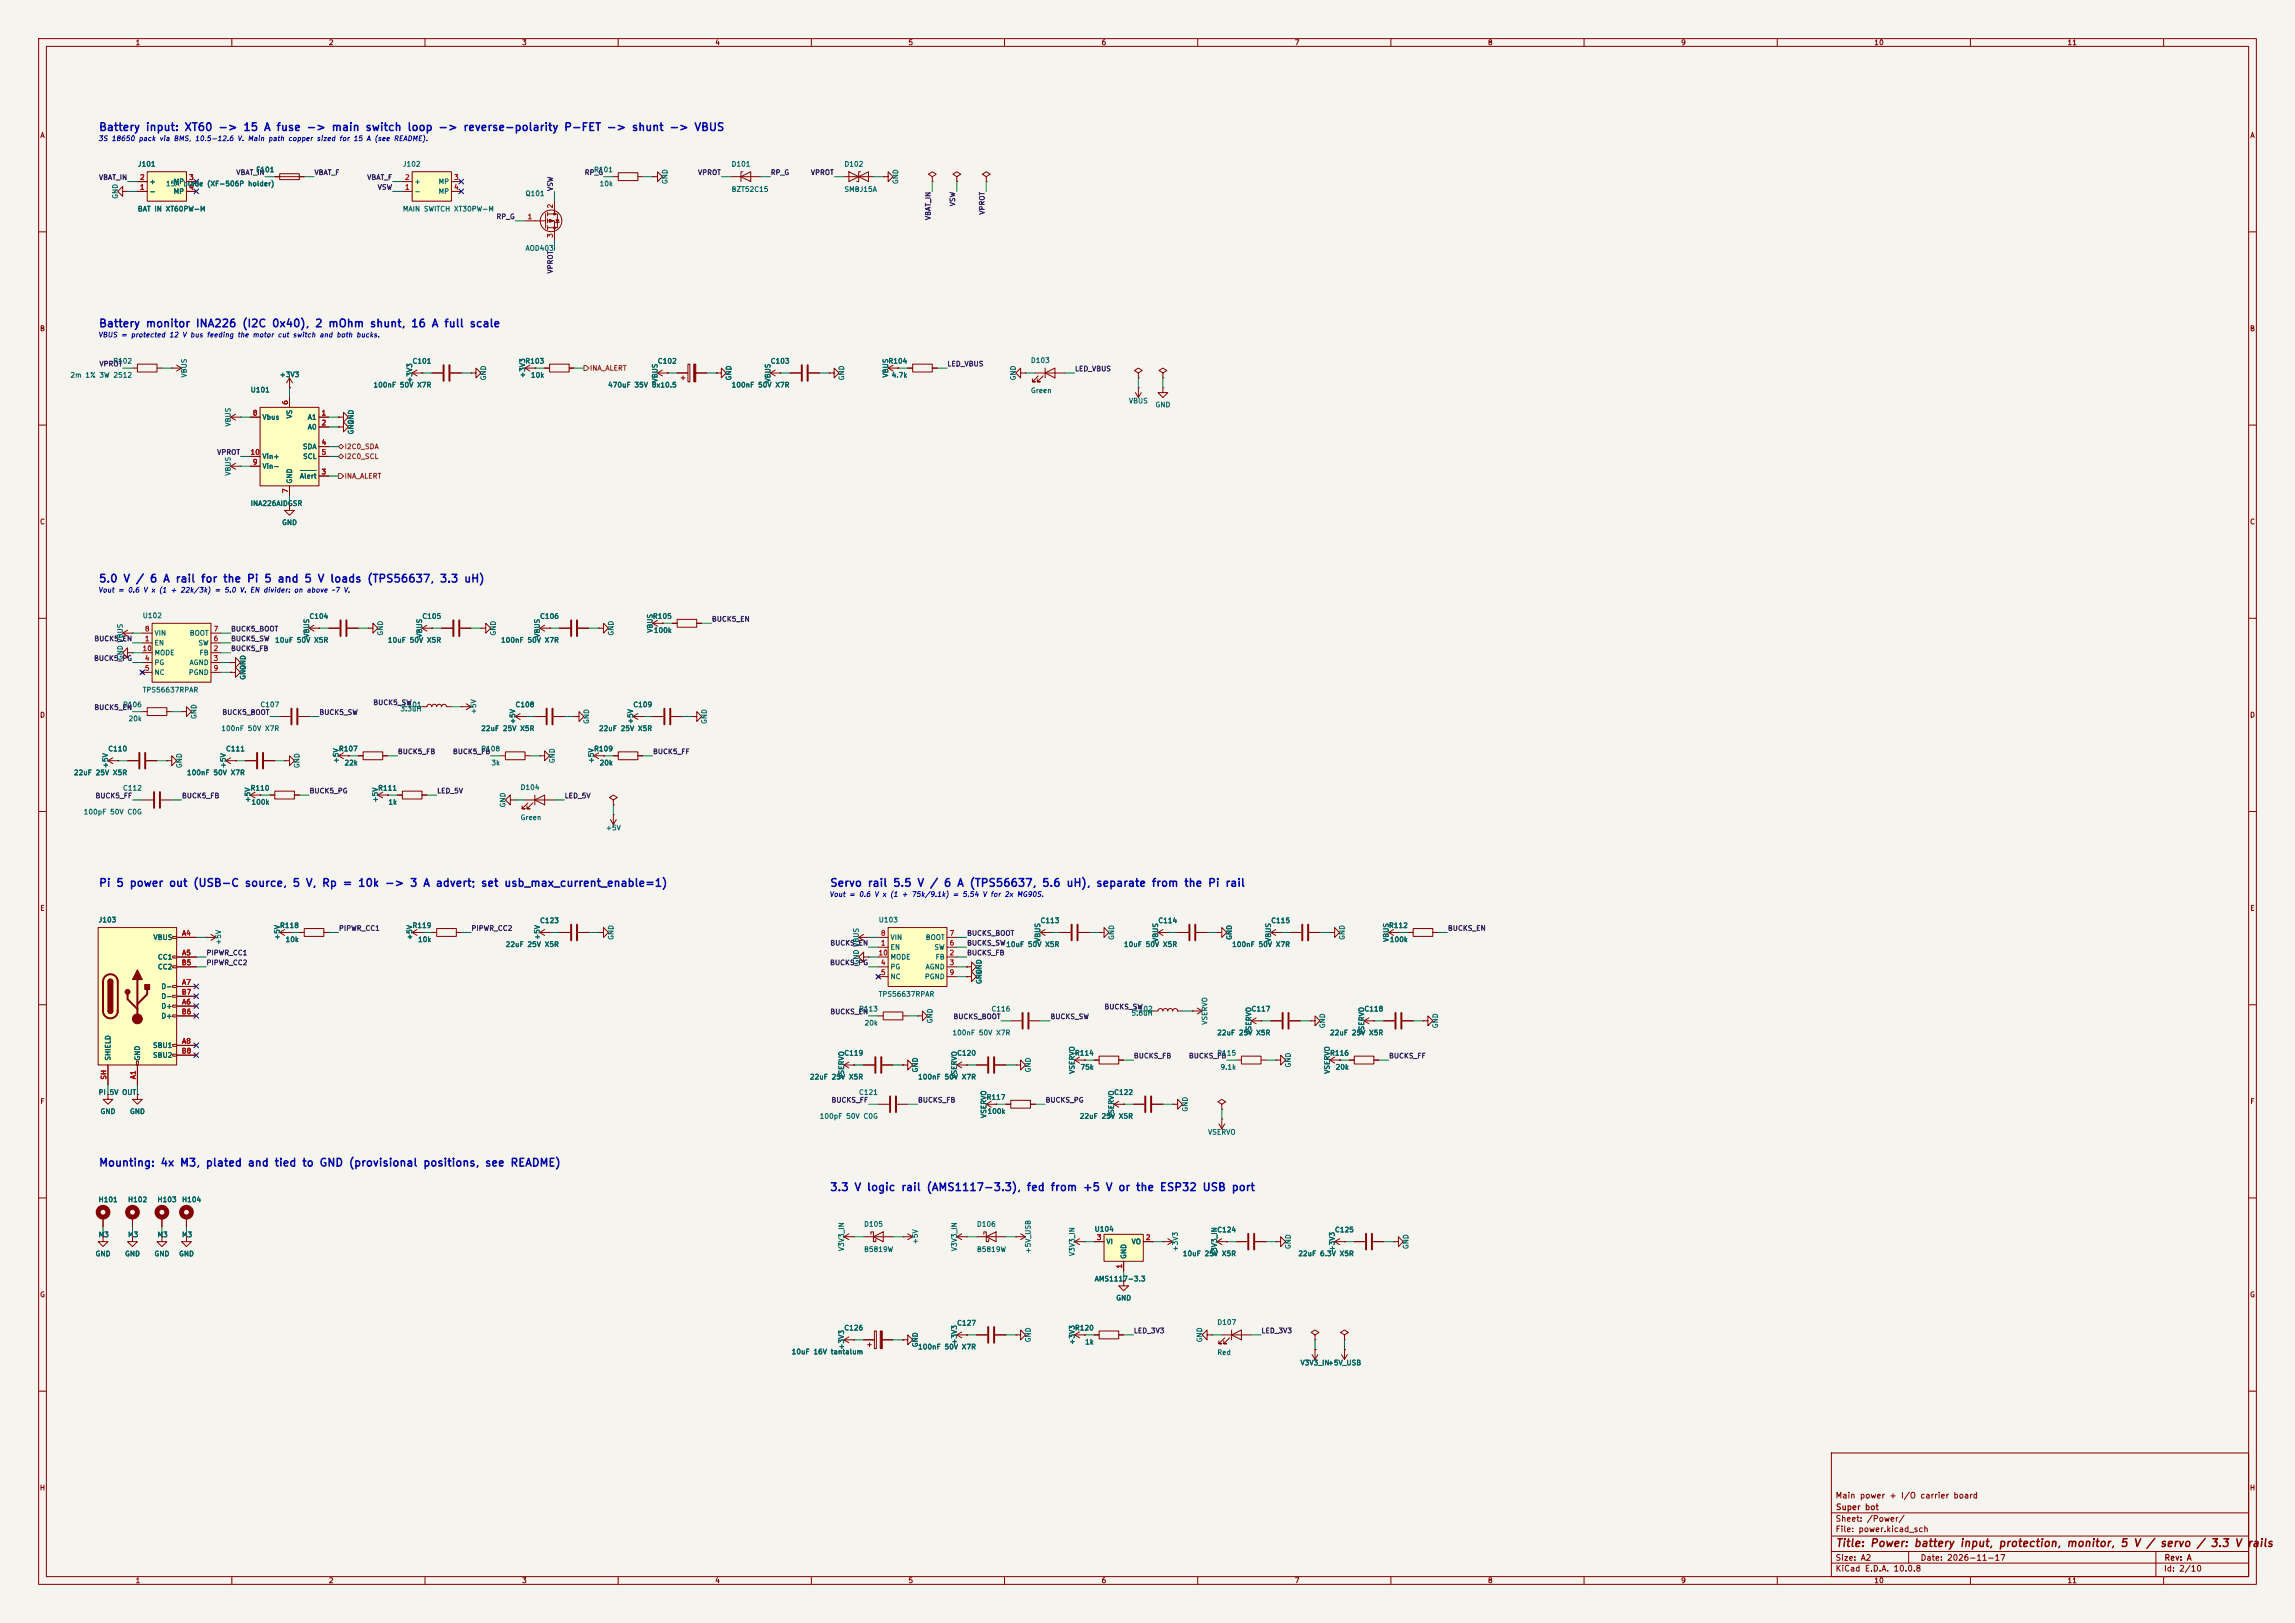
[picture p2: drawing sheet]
<svg xmlns="http://www.w3.org/2000/svg" width="594mm" height="420mm" viewBox="0 0 594 420" stroke-linecap="round" stroke-linejoin="round" font-family="sans-serif">
<defs><g id="words">
<g font-size="2" fill="#0000c2">
<text x="25.5" y="34.4">Battery input: XT60 -&gt; 15 A fuse -&gt; main switch loop -&gt; reverse-polarity P-FET -&gt; shunt -&gt; VBUS</text>
<text x="25.5" y="85.2">Battery monitor INA226 (I2C 0x40), 2 mOhm shunt, 16 A full scale</text>
<text x="25.5" y="151.2">5.0 V / 6 A rail for the Pi 5 and 5 V loads (TPS56637, 3.3 uH)</text>
<text x="25.5" y="230">Pi 5 power out (USB-C source, 5 V, Rp = 10k -&gt; 3 A advert; set usb_max_current_enable=1)</text>
<text x="214.7" y="230">Servo rail 5.5 V / 6 A (TPS56637, 5.6 uH), separate from the Pi rail</text>
<text x="25.5" y="302.3">Mounting: 4x M3, plated and tied to GND (provisional positions, see README)</text>
<text x="214.7" y="308.7">3.3 V logic rail (AMS1117-3.3), fed from +5 V or the ESP32 USB port</text>
</g>
<text font-size="2" fill="#840000" x="475" y="400.8">Title: Power: battery input, protection, monitor, 5 V / servo / 3.3 V rails</text>
<g font-size="1.5" fill="#840000">
<text x="475" y="388.1">Main power + I/O carrier board</text>
<text x="475" y="394.1">Sheet: /Power/</text>
<text x="475.1" y="391.1">Super bot</text>
<text x="475" y="396.8">File: power.kicad_sch</text>
<text x="475" y="407">KiCad E.D.A. 10.0.8</text>
<text x="475" y="404.2">Size: A2</text>
<text x="497" y="404.2">Date: 2026-11-17</text>
<text x="560" y="407">Id: 2/10</text>
<text x="560.1" y="404.2">Rev: A</text>
</g>
<g font-size="1.3" fill="#840000">
<text x="35" y="12">1</text>
<text x="85" y="12">2</text>
<text x="135" y="12">3</text>
<text x="185" y="12">4</text>
<text x="235" y="12">5</text>
<text x="285" y="12">6</text>
<text x="335" y="12">7</text>
<text x="385" y="12">8</text>
<text x="435" y="12">9</text>
<text x="485" y="12">10</text>
<text x="535" y="12">11</text>
<text x="10.3" y="36">A</text>
<text x="582.3" y="36">A</text>
<text x="10.2" y="86">B</text>
<text x="582.2" y="86">B</text>
<text x="10.2" y="136">C</text>
<text x="582.2" y="136">C</text>
<text x="10.2" y="186">D</text>
<text x="582.2" y="186">D</text>
<text x="10.3" y="236">E</text>
<text x="582.3" y="236">E</text>
<text x="10.3" y="286">F</text>
<text x="582.3" y="286">F</text>
<text x="10.2" y="336">G</text>
<text x="582.2" y="336">G</text>
<text x="10.2" y="386">H</text>
<text x="582.2" y="386">H</text>
<text x="35" y="410">1</text>
<text x="85" y="410">2</text>
<text x="135" y="410">3</text>
<text x="185" y="410">4</text>
<text x="235" y="410">5</text>
<text x="285" y="410">6</text>
<text x="335" y="410">7</text>
<text x="385" y="410">8</text>
<text x="435" y="410">9</text>
<text x="485" y="410">10</text>
<text x="535" y="410">11</text>
</g>
<g font-size="1.3" fill="#0000c2">
<text x="25.3" y="36.8">3S 18650 pack via BMS,</text>
<text x="50.3" y="36.8">10.5-12.6 V.</text>
<text x="64" y="36.8">Main path copper sized for 15 A (see README).</text>
<text x="25.3" y="87.6">VBUS = protected 12 V bus feeding the motor cut switch and both bucks.</text>
<text x="25.3" y="153.6">Vout = 0.6 V x (1 + 22k/3k) = 5.0 V.</text>
<text x="64.6" y="153.6">EN divider: on above ~7 V.</text>
<text x="214.5" y="232.4">Vout = 0.6 V x (1 + 75k/9.1k) = 5.54 V for 2x MG90S.</text>
</g>
<g font-size="1.3" fill="#0f0f0f">
<text x="25.5" y="46.9">VBAT_IN</text>
<text x="61" y="45.6">VBAT_IN</text>
<text x="81.3" y="45.6">VBAT_F</text>
<text x="94.9" y="46.9">VBAT_F</text>
<text x="151.2" y="45.6">RP_G</text>
<text x="180.5" y="45.6">VPROT</text>
<text x="199.4" y="45.6">RP_G</text>
<text x="209.7" y="45.6">VPROT</text>
<text x="97.6" y="49.4">VSW</text>
<text x="143.4" y="49.6" transform="rotate(-90 143.4 49.6)">VSW</text>
<text x="247.5" y="53.5" transform="rotate(-90 247.5 53.5)">VSW</text>
<text x="128.3" y="57">RP_G</text>
<text x="241.2" y="57.1" transform="rotate(-90 241.2 57.1)">VBAT_IN</text>
<text x="255.1" y="55.7" transform="rotate(-90 255.1 55.7)">VPROT</text>
<text x="143.4" y="70.9" transform="rotate(-90 143.4 70.9)">VPROT</text>
<text x="25.6" y="95.1">VPROT</text>
<text x="245.1" y="95.1">LED_VBUS</text>
<text x="278.1" y="96.4">LED_VBUS</text>
<text x="56.1" y="118">VPROT</text>
<text x="184.1" y="161.2">BUCK5_EN</text>
<text x="24.3" y="166.2">BUCK5_EN</text>
<text x="59.7" y="163.7">BUCK5_BOOT</text>
<text x="59.7" y="166.2">BUCK5_SW</text>
<text x="24.2" y="171.3">BUCK5_PG</text>
<text x="59.7" y="168.8">BUCK5_FB</text>
<text x="24.3" y="184">BUCK5_EN</text>
<text x="57.4" y="185.3">BUCK5_BOOT</text>
<text x="82.5" y="185.3">BUCK5_SW</text>
<text x="96.5" y="182.8">BUCK5_SW</text>
<text x="102.8" y="195.5">BUCK5_FB</text>
<text x="117.1" y="195.5">BUCK5_FB</text>
<text x="168.9" y="195.5">BUCK5_FF</text>
<text x="24.6" y="206.9">BUCK5_FF</text>
<text x="47" y="206.9">BUCK5_FB</text>
<text x="80" y="205.6">BUCK5_PG</text>
<text x="113" y="205.6">LED_5V</text>
<text x="146" y="206.9">LED_5V</text>
<text x="87.6" y="241.2">PIPWR_CC1</text>
<text x="121.9" y="241.2">PIPWR_CC2</text>
<text x="214.8" y="245">BUCKS_EN</text>
<text x="250.2" y="242.4">BUCKS_BOOT</text>
<text x="250.2" y="245">BUCKS_SW</text>
<text x="374.6" y="241.2">BUCKS_EN</text>
<text x="53.3" y="247.5">PIPWR_CC1</text>
<text x="53.3" y="250.1">PIPWR_CC2</text>
<text x="214.7" y="250.1">BUCKS_PG</text>
<text x="250.2" y="247.5">BUCKS_FB</text>
<text x="214.8" y="262.8">BUCKS_EN</text>
<text x="285.7" y="261.5">BUCKS_SW</text>
<text x="246.6" y="264">BUCKS_BOOT</text>
<text x="271.8" y="264">BUCKS_SW</text>
<text x="293.3" y="274.2">BUCKS_FB</text>
<text x="307.6" y="274.2">BUCKS_FB</text>
<text x="359.4" y="274.2">BUCKS_FF</text>
<text x="215.1" y="285.6">BUCKS_FF</text>
<text x="237.5" y="285.6">BUCKS_FB</text>
<text x="270.5" y="285.6">BUCKS_PG</text>
<text x="293.3" y="345.3">LED_3V3</text>
<text x="326.4" y="345.3">LED_3V3</text>
</g>
<g font-size="1.3" fill="#006464">
<text x="35.5" y="43.4">J101</text>
<text x="38.6" y="48">+</text>
<text x="44.8" y="48">MP</text>
<text x="66.2" y="44.9">F101</text>
<text x="104.1" y="43.4">J102</text>
<text x="107.2" y="48">+</text>
<text x="113.4" y="48">MP</text>
<text x="153.6" y="44.9">R101</text>
<text x="173.1" y="47.8" transform="rotate(-90 173.1 47.8)">GND</text>
<text x="189.2" y="43.4">D101</text>
<text x="218.4" y="43.4">D102</text>
<text x="232.8" y="47.8" transform="rotate(-90 232.8 47.8)">GND</text>
<text x="30.8" y="51.6" transform="rotate(-90 30.8 51.6)">GND</text>
<text x="38.6" y="50.5">-</text>
<text x="42.8" y="48.5">15A blade (XF-506P holder)</text>
<text x="44.8" y="50.5">MP</text>
<text x="107.2" y="50.5">-</text>
<text x="113.4" y="50.5">MP</text>
<text x="135.9" y="51">Q101</text>
<text x="155.1" y="48.5">10k</text>
<text x="189.2" y="49.9">BZT52C15</text>
<text x="218.4" y="49.9">SMBJ15A</text>
<text x="35.5" y="55">BAT IN XT60PW-M</text>
<text x="104.1" y="55">MAIN SWITCH XT30PW-M</text>
<text x="135.9" y="65.2">AOD403</text>
<text x="29.2" y="94.4">R102</text>
<text x="106.6" y="94.4">C101</text>
<text x="135.8" y="94.4">R103</text>
<text x="170.1" y="94.4">C102</text>
<text x="199.3" y="94.4">C103</text>
<text x="229.8" y="94.4">R104</text>
<text x="266.7" y="94.2">D103</text>
<text x="18.1" y="98">2m 1% 3W 2512</text>
<text x="48.6" y="97.8" transform="rotate(-90 48.6 97.8)">VBUS</text>
<text x="64.8" y="101.8">U101</text>
<text x="72.3" y="97.9">+3V3</text>
<text x="96.5" y="100.6">100nF 50V X7R</text>
<text x="107" y="99.2" transform="rotate(-90 107 99.2)">+3V3</text>
<text x="126.1" y="98.6" transform="rotate(-90 126.1 98.6)">GND</text>
<text x="136.2" y="97.9" transform="rotate(-90 136.2 97.9)">+3V3</text>
<text x="137.3" y="98">10k</text>
<text x="157.2" y="100.6">470uF 35V 8x10.5</text>
<text x="170.5" y="99.1" transform="rotate(-90 170.5 99.1)">VBUS</text>
<text x="189.2" y="100.6">100nF 50V X7R</text>
<text x="189.6" y="98.6" transform="rotate(-90 189.6 98.6)">GND</text>
<text x="199.7" y="99.1" transform="rotate(-90 199.7 99.1)">VBUS</text>
<text x="218.8" y="98.6" transform="rotate(-90 218.8 98.6)">GND</text>
<text x="230.2" y="97.8" transform="rotate(-90 230.2 97.8)">VBUS</text>
<text x="230.7" y="98">4.7k</text>
<text x="263.2" y="98.6" transform="rotate(-90 263.2 98.6)">GND</text>
<text x="266.7" y="102">Green</text>
<text x="292.1" y="104.7">VBUS</text>
<text x="298.9" y="105.7">GND</text>
<text x="60" y="110.5" transform="rotate(-90 60 110.5)">VBUS</text>
<text x="67.8" y="108.9">Vbus</text>
<text x="75.9" y="108.4" transform="rotate(-90 75.9 108.4)">VS</text>
<text x="79.5" y="108.9">A1</text>
<text x="79.5" y="111.5">A0</text>
<text x="91.8" y="110" transform="rotate(-90 91.8 110)">GND</text>
<text x="67.8" y="119.1">Vin+</text>
<text x="78.2" y="116.5">SDA</text>
<text x="78.3" y="119.1">SCL</text>
<text x="60" y="123.2" transform="rotate(-90 60 123.2)">VBUS</text>
<text x="67.8" y="121.6">Vin-</text>
<text x="75.9" y="125.2" transform="rotate(-90 75.9 125.2)">GND</text>
<text x="77.5" y="124.2">Alert</text>
<text x="64.8" y="131.2">INA226AIDGSR</text>
<text x="72.9" y="136.2">GND</text>
<text x="36.8" y="160.3">U102</text>
<text x="80" y="160.4">C104</text>
<text x="109.2" y="160.4">C105</text>
<text x="139.6" y="160.4">C106</text>
<text x="168.9" y="160.4">R105</text>
<text x="39.9" y="167.3">EN</text>
<text x="39.9" y="164.8">VIN</text>
<text x="49" y="164.8">BOOT</text>
<text x="51.2" y="167.3">SW</text>
<text x="71.1" y="166.6">10uF 50V X5R</text>
<text x="80.3" y="165.1" transform="rotate(-90 80.3 165.1)">VBUS</text>
<text x="99.4" y="164.6" transform="rotate(-90 99.4 164.6)">GND</text>
<text x="100.3" y="166.6">10uF 50V X5R</text>
<text x="109.5" y="165.1" transform="rotate(-90 109.5 165.1)">VBUS</text>
<text x="128.6" y="164.6" transform="rotate(-90 128.6 164.6)">GND</text>
<text x="129.5" y="166.6">100nF 50V X7R</text>
<text x="140" y="165.1" transform="rotate(-90 140 165.1)">VBUS</text>
<text x="159.1" y="164.6" transform="rotate(-90 159.1 164.6)">GND</text>
<text x="169.1" y="164.1">100k</text>
<text x="169.2" y="163.9" transform="rotate(-90 169.2 163.9)">VBUS</text>
<text x="32.1" y="171" transform="rotate(-90 32.1 171)">GND VBUS</text>
<text x="39.9" y="172.4">PG</text>
<text x="39.9" y="169.9">MODE</text>
<text x="48.9" y="172.4">AGND</text>
<text x="51.5" y="169.9">FB</text>
<text x="63.9" y="173.5" transform="rotate(-90 63.9 173.5)">GND</text>
<text x="36.8" y="179.5">TPS56637RPAR</text>
<text x="39.9" y="175">NC</text>
<text x="48.7" y="175">PGND</text>
<text x="63.9" y="176.1" transform="rotate(-90 63.9 176.1)">GND</text>
<text x="31.7" y="183.3">R106</text>
<text x="67.3" y="183.3">C107</text>
<text x="103.5" y="184.4">3.3uH</text>
<text x="104.3" y="183.3">L101</text>
<text x="123.5" y="184.9" transform="rotate(-90 123.5 184.9)">+5V</text>
<text x="133.3" y="183.3">C108</text>
<text x="163.8" y="183.3">C109</text>
<text x="33.1" y="186.9">20k</text>
<text x="51.2" y="186.2" transform="rotate(-90 51.2 186.2)">GND</text>
<text x="57.2" y="189.5">100nF 50V X7R</text>
<text x="124.4" y="189.5">22uF 25V X5R</text>
<text x="133.7" y="187.5" transform="rotate(-90 133.7 187.5)">+5V</text>
<text x="152.8" y="187.5" transform="rotate(-90 152.8 187.5)">GND</text>
<text x="154.9" y="189.5">22uF 25V X5R</text>
<text x="164.1" y="187.5" transform="rotate(-90 164.1 187.5)">+5V</text>
<text x="183.2" y="187.5" transform="rotate(-90 183.2 187.5)">GND</text>
<text x="27.9" y="194.7">C110</text>
<text x="58.4" y="194.7">C111</text>
<text x="87.6" y="194.7">R107</text>
<text x="87.9" y="197.6" transform="rotate(-90 87.9 197.6)">+5V</text>
<text x="124.4" y="194.7">R108</text>
<text x="143.9" y="197.6" transform="rotate(-90 143.9 197.6)">GND</text>
<text x="153.6" y="194.7">R109</text>
<text x="154" y="197.6" transform="rotate(-90 154 197.6)">+5V</text>
<text x="19" y="200.9">22uF 25V X5R</text>
<text x="28.2" y="198.9" transform="rotate(-90 28.2 198.9)">+5V</text>
<text x="47.3" y="198.9" transform="rotate(-90 47.3 198.9)">GND</text>
<text x="48.3" y="200.9">100nF 50V X7R</text>
<text x="58.7" y="198.9" transform="rotate(-90 58.7 198.9)">+5V</text>
<text x="77.8" y="198.9" transform="rotate(-90 77.8 198.9)">GND</text>
<text x="89" y="198.4">22k</text>
<text x="127.1" y="198.4">3k</text>
<text x="155.1" y="198.4">20k</text>
<text x="31.7" y="204.9">C112</text>
<text x="64.7" y="204.9">R110</text>
<text x="65" y="208.5">100k</text>
<text x="65.1" y="207.8" transform="rotate(-90 65.1 207.8)">+5V</text>
<text x="97.7" y="204.9">R111</text>
<text x="98.1" y="207.8" transform="rotate(-90 98.1 207.8)">+5V</text>
<text x="100.4" y="208.5">1k</text>
<text x="131.1" y="209.1" transform="rotate(-90 131.1 209.1)">GND</text>
<text x="134.6" y="204.7">D104</text>
<text x="21.5" y="211.1">100pF 50V C0G</text>
<text x="134.6" y="212.5">Green</text>
<text x="156.7" y="215.2">+5V</text>
<text x="25.4" y="239">J103</text>
<text x="139.6" y="239.2">C123</text>
<text x="227.3" y="239">U103</text>
<text x="269.2" y="239.2">C113</text>
<text x="299.7" y="239.2">C114</text>
<text x="328.9" y="239.2">C115</text>
<text x="39.6" y="243.5">VBUS</text>
<text x="57.5" y="244.6" transform="rotate(-90 57.5 244.6)">+5V</text>
<text x="72.3" y="240.4">R118</text>
<text x="72.7" y="243.4" transform="rotate(-90 72.7 243.4)">+5V</text>
<text x="73.8" y="244.1">10k</text>
<text x="106.6" y="240.4">R119</text>
<text x="107" y="243.4" transform="rotate(-90 107 243.4)">+5V</text>
<text x="108.1" y="244.1">10k</text>
<text x="130.8" y="245.3">22uF 25V X5R</text>
<text x="140" y="243.4" transform="rotate(-90 140 243.4)">+5V</text>
<text x="159.1" y="243.4" transform="rotate(-90 159.1 243.4)">GND</text>
<text x="230.4" y="243.5">VIN</text>
<text x="239.5" y="243.5">BOOT</text>
<text x="260.3" y="245.3">10uF 50V X5R</text>
<text x="269.5" y="243.9" transform="rotate(-90 269.5 243.9)">VBUS</text>
<text x="288.6" y="243.4" transform="rotate(-90 288.6 243.4)">GND</text>
<text x="290.8" y="245.3">10uF 50V X5R</text>
<text x="300" y="243.9" transform="rotate(-90 300 243.9)">VBUS</text>
<text x="318.8" y="245.3">100nF 50V X7R</text>
<text x="319.1" y="243.4" transform="rotate(-90 319.1 243.4)">GND</text>
<text x="329.2" y="243.9" transform="rotate(-90 329.2 243.9)">VBUS</text>
<text x="348.3" y="243.4" transform="rotate(-90 348.3 243.4)">GND</text>
<text x="359.4" y="240.4">R112</text>
<text x="359.6" y="244.1">100k</text>
<text x="359.7" y="243.9" transform="rotate(-90 359.7 243.9)">VBUS</text>
<text x="40.7" y="248.6">CC1</text>
<text x="40.7" y="251.2">CC2</text>
<text x="222.6" y="249.7" transform="rotate(-90 222.6 249.7)">GND VBUS</text>
<text x="230.4" y="246.1">EN</text>
<text x="230.4" y="251.2">PG</text>
<text x="230.4" y="248.6">MODE</text>
<text x="239.4" y="251.2">AGND</text>
<text x="241.7" y="246.1">SW</text>
<text x="242" y="248.6">FB</text>
<text x="41.6" y="256.2">D-</text>
<text x="230.4" y="253.7">NC</text>
<text x="239.2" y="253.7">PGND</text>
<text x="254.4" y="254.8" transform="rotate(-90 254.4 254.8)">GND</text>
<text x="254.4" y="252.3" transform="rotate(-90 254.4 252.3)">GND</text>
<text x="41.6" y="261.3">D+</text>
<text x="41.6" y="263.9">D+</text>
<text x="41.6" y="258.8">D-</text>
<text x="222.2" y="262">R113</text>
<text x="227.3" y="258.2">TPS56637RPAR</text>
<text x="256.5" y="262">C116</text>
<text x="292.7" y="263.1">5.6uH</text>
<text x="293.6" y="262">L102</text>
<text x="323.8" y="262">C117</text>
<text x="353" y="262">C118</text>
<text x="223.6" y="265.7">20k</text>
<text x="241.7" y="265" transform="rotate(-90 241.7 265)">GND</text>
<text x="246.4" y="268.2">100nF 50V X7R</text>
<text x="312.8" y="265.3" transform="rotate(-90 312.8 265.3)">VSERVO</text>
<text x="314.9" y="268.2">22uF 25V X5R</text>
<text x="324.2" y="267.9" transform="rotate(-90 324.2 267.9)">VSERVO</text>
<text x="343.3" y="266.2" transform="rotate(-90 343.3 266.2)">GND</text>
<text x="344.1" y="268.2">22uF 25V X5R</text>
<text x="353.4" y="267.9" transform="rotate(-90 353.4 267.9)">VSERVO</text>
<text x="372.5" y="266.2" transform="rotate(-90 372.5 266.2)">GND</text>
<text x="28.9" y="274.6" transform="rotate(-90 28.9 274.6)">SHIELD</text>
<text x="36.5" y="274.6" transform="rotate(-90 36.5 274.6)">GND</text>
<text x="39.5" y="271.5">SBU1</text>
<text x="39.5" y="274">SBU2</text>
<text x="218.4" y="273.5">C119</text>
<text x="247.6" y="273.5">C120</text>
<text x="278.1" y="273.5">R114</text>
<text x="314.9" y="273.5">R115</text>
<text x="344.1" y="273.5">R116</text>
<text x="209.5" y="279.6">22uF 25V X5R</text>
<text x="218.7" y="279.3" transform="rotate(-90 218.7 279.3)">VSERVO</text>
<text x="237.5" y="279.6">100nF 50V X7R</text>
<text x="237.8" y="277.7" transform="rotate(-90 237.8 277.7)">GND</text>
<text x="248" y="279.3" transform="rotate(-90 248 279.3)">VSERVO</text>
<text x="267.1" y="277.7" transform="rotate(-90 267.1 277.7)">GND</text>
<text x="278.4" y="278" transform="rotate(-90 278.4 278)">VSERVO</text>
<text x="279.5" y="277.1">75k</text>
<text x="315.7" y="277.1">9.1k</text>
<text x="334.4" y="276.4" transform="rotate(-90 334.4 276.4)">GND</text>
<text x="344.5" y="278" transform="rotate(-90 344.5 278)">VSERVO</text>
<text x="345.6" y="277.1">20k</text>
<text x="25.4" y="283.6">PI 5V OUT</text>
<text x="222.2" y="283.6">C121</text>
<text x="255.2" y="284.9">R117</text>
<text x="288.2" y="283.6">C122</text>
<text x="307.7" y="287.8" transform="rotate(-90 307.7 287.8)">GND</text>
<text x="25.9" y="288.6">GND</text>
<text x="33.5" y="288.6">GND</text>
<text x="212" y="289.8">100pF 50V C0G</text>
<text x="255.5" y="288.5">100k</text>
<text x="255.6" y="289.4" transform="rotate(-90 255.6 289.4)">VSERVO</text>
<text x="279.3" y="289.8">22uF 25V X5R</text>
<text x="288.6" y="289.4" transform="rotate(-90 288.6 289.4)">VSERVO</text>
<text x="312.5" y="293.9">VSERVO</text>
<text x="25.4" y="311.4">H101</text>
<text x="33" y="311.4">H102</text>
<text x="40.6" y="311.4">H103</text>
<text x="47" y="311.4">H104</text>
<text x="223.5" y="317.7">D105</text>
<text x="252.7" y="317.7">D106</text>
<text x="25.4" y="320.5">M3</text>
<text x="33" y="320.5">M3</text>
<text x="40.6" y="320.5">M3</text>
<text x="47" y="320.5">M3</text>
<text x="218.7" y="323.9" transform="rotate(-90 218.7 323.9)">V3V3_IN</text>
<text x="237.8" y="322.1" transform="rotate(-90 237.8 322.1)">+5V</text>
<text x="248" y="323.9" transform="rotate(-90 248 323.9)">V3V3_IN</text>
<text x="283.2" y="319">U104</text>
<text x="286.2" y="322.3">VI</text>
<text x="292.8" y="322.3">VO</text>
<text x="305.2" y="324" transform="rotate(-90 305.2 324)">+3V3</text>
<text x="314.9" y="319.2">C124</text>
<text x="334.4" y="323.4" transform="rotate(-90 334.4 323.4)">GND</text>
<text x="345.4" y="319.2">C125</text>
<text x="345.7" y="324" transform="rotate(-90 345.7 324)">+3V3</text>
<text x="364.8" y="323.4" transform="rotate(-90 364.8 323.4)">GND</text>
<text x="24.6" y="325.4">GND</text>
<text x="32.2" y="325.4">GND</text>
<text x="39.8" y="325.4">GND</text>
<text x="46.2" y="325.4">GND</text>
<text x="223.5" y="324.3">B5819W</text>
<text x="252.7" y="324.3">B5819W</text>
<text x="267.1" y="324.5" transform="rotate(-90 267.1 324.5)">+5V_USB</text>
<text x="278.4" y="325.2" transform="rotate(-90 278.4 325.2)">V3V3_IN</text>
<text x="291.8" y="325.9" transform="rotate(-90 291.8 325.9)">GND</text>
<text x="306" y="325.4">10uF 25V X5R</text>
<text x="315.3" y="325.2" transform="rotate(-90 315.3 325.2)">V3V3_IN</text>
<text x="335.9" y="325.4">22uF 6.3V X5R</text>
<text x="283.2" y="331.9">AMS1117-3.3</text>
<text x="288.8" y="336.8">GND</text>
<text x="218.4" y="344.6">C126</text>
<text x="247.6" y="343.3">C127</text>
<text x="267.1" y="347.5" transform="rotate(-90 267.1 347.5)">GND</text>
<text x="278.1" y="344.6">R120</text>
<text x="311.5" y="347.5" transform="rotate(-90 311.5 347.5)">GND</text>
<text x="314.9" y="343.1">D107</text>
<text x="204.8" y="350.8">10uF 16V tantalum</text>
<text x="218.7" y="349.4" transform="rotate(-90 218.7 349.4)">+3V3</text>
<text x="237.5" y="349.5">100nF 50V X7R</text>
<text x="237.8" y="348.8" transform="rotate(-90 237.8 348.8)">GND</text>
<text x="248" y="348.1" transform="rotate(-90 248 348.1)">+3V3</text>
<text x="278.4" y="348.1" transform="rotate(-90 278.4 348.1)">+3V3</text>
<text x="280.7" y="348.2">1k</text>
<text x="314.9" y="350.9">Red</text>
<text x="336.5" y="353.6">V3V3_IN</text>
<text x="343.5" y="353.6">+5V_USB</text>
</g>
<g font-size="1.3" fill="#a90000">
<text x="36.1" y="46.9">2</text>
<text x="48.8" y="46.9">3</text>
<text x="104.7" y="46.9">2</text>
<text x="117.4" y="46.9">3</text>
<text x="36.1" y="49.4">1</text>
<text x="48.8" y="49.4">4</text>
<text x="104.7" y="49.4">1</text>
<text x="117.4" y="49.4">4</text>
<text x="136.4" y="57">1</text>
<text x="143.4" y="54.1" transform="rotate(-90 143.4 54.1)">2</text>
<text x="143.4" y="61.7" transform="rotate(-90 143.4 61.7)">3</text>
<text x="65.3" y="107.8">8</text>
<text x="74.8" y="104.9" transform="rotate(-90 74.8 104.9)">6</text>
<text x="83.1" y="107.8">1</text>
<text x="83.1" y="110.4">2</text>
<text x="64.7" y="118">10</text>
<text x="83.1" y="115.4">4</text>
<text x="83.1" y="118">5</text>
<text x="65.3" y="120.5">9</text>
<text x="83.1" y="123.1">3</text>
<text x="74.8" y="127.7" transform="rotate(-90 74.8 127.7)">7</text>
<text x="37.4" y="166.2">1</text>
<text x="37.4" y="163.7">8</text>
<text x="55.1" y="166.2">6</text>
<text x="55.1" y="163.7">7</text>
<text x="36.8" y="168.8">10</text>
<text x="37.4" y="171.3">4</text>
<text x="37.4" y="173.9">5</text>
<text x="55.1" y="168.8">2</text>
<text x="55.1" y="171.3">3</text>
<text x="55.1" y="173.9">9</text>
<text x="47" y="242.4">A4</text>
<text x="227.9" y="245">1</text>
<text x="227.9" y="242.4">8</text>
<text x="245.6" y="245">6</text>
<text x="245.6" y="242.4">7</text>
<text x="46.9" y="250.1">B5</text>
<text x="47" y="247.5">A5</text>
<text x="227.3" y="247.5">10</text>
<text x="227.9" y="250.1">4</text>
<text x="245.6" y="247.5">2</text>
<text x="245.6" y="250.1">3</text>
<text x="46.9" y="257.7">B7</text>
<text x="47" y="255.1">A7</text>
<text x="227.9" y="252.6">5</text>
<text x="245.6" y="252.6">9</text>
<text x="46.9" y="262.8">B6</text>
<text x="47" y="260.2">A6</text>
<text x="46.9" y="272.9">B8</text>
<text x="47" y="270.4">A8</text>
<text x="27.8" y="279.5" transform="rotate(-90 27.8 279.5)">SH</text>
<text x="35.4" y="279.4" transform="rotate(-90 35.4 279.4)">A1</text>
<text x="283.7" y="321.2">3</text>
<text x="296.4" y="321.2">2</text>
<text x="290.7" y="328.4" transform="rotate(-90 290.7 328.4)">1</text>
</g>
<g font-size="1.3" fill="#725600">
<text x="152.6" y="96.2">INA_ALERT</text>
<text x="89.1" y="119.1">I2C0_SCL</text>
<text x="89.1" y="116.5">I2C0_SDA</text>
<text x="89.1" y="124.2">INA_ALERT</text>
</g>
</g></defs>
<path d="M0 0h594v420h-594z" fill="#f5f4ef" stroke="#f5f4ef" stroke-width=".26"/>
<g fill="none" stroke="#840000" stroke-width=".26">
<path d="M10 10h574v400h-574zM12 12h570v396h-570zM60 10v2M110 10v2M160 10v2M210 10v2M260 10v2M310 10v2M360 10v2M410 10v2M460 10v2M510 10v2"/>
<path d="M560 10v2M189.2 45.7h7.6M191.8 45.7l2.5-1.2v2.5zM192.3 44.5h-.5v2.5M218.4 45.7h7.7M219.7 44.5v2.5l5.1-2.5v2.5zM222.8 44.5h-.6v2.5h-.5M228.6 45.7h1.3v-1.2l1.2 1.2-1.2 1.3v-1.3M228.6 45.7h.1M241.3 45.7l1-.6-1-.6-1 .6 1 .6v1.3M241.3 47h.1M247.6 45.7l1.1-.6-1.1-.6-1 .6 1 .6v1.3"/>
<path d="M247.6 47h.1M255.3 45.7l1-.6-1-.6-1 .6 1 .6v1.3M255.3 47h.1M10 60h2M582 60h2M185.4 96.5h1.3v-1.2l1.3 1.2-1.3 1.3v-1.3M185.4 96.5h.1M199.4 96.5h2.5M199.4 96.5l1.3 .8M200.7 95.8l-1.3 .7M201.9 96.5h.1M204.5 96.5h2.8"/>
<path d="M209.3 96.5h2.8M214.6 96.5h1.3v-1.2l1.3 1.2-1.3 1.3v-1.3M214.6 96.5h.1M229.9 95.3l1.2 .7M229.9 95.3h2.5M231.1 94.5l-1.2 .8M232.4 95.3h.1M234.9 95.3h1.3M236.2 94.2h5.1v2.1h-5.1zM241.3 95.3h1.3M264.2 96.5v-1.2l-1.3 1.2 1.3 1.3v-1.3h1.2M265.4 96.5h.1"/>
<path d="M268 96.5h7.6M268.7 97.3l-1.5 1.5h.8h-.8v-.8M270 97.3l-1.5 1.5h.7h-.7v-.8M270.5 96.5l2.5-1.2v2.5zM270.5 95.3v2.5M294.6 96.5l1.1-.6-1.1-.6-1 .6 1 .6v1.3M294.6 97.8h.1M301 96.5l1-.6-1-.6-1 .6 1 .6v1.3M301 97.8h.1M10 110h2M293.9 101.6l.7 1.3M294.6 100.3h.1"/>
<path d="M294.6 100.3v2.6M295.4 101.6l-.8 1.3M301 100.3v1.3h1.3l-1.3 1.3-1.3-1.3h1.3M301 100.3h.1M582 110h2M10 160h2M59.7 171.5h1.3v-1.3l1.2 1.3-1.2 1.2v-1.2M59.7 171.5h.1M59.7 174h1.3v-1.3l1.2 1.3-1.2 1.3v-1.3M59.7 174h.1M124.5 162.6h1.2v-1.3l1.3 1.3-1.3 1.2v-1.2M124.5 162.6h.1"/>
<path d="M139.7 162.6h2.5M139.7 162.6l1.3 .7M141 161.8l-1.3 .8M142.2 162.6h.1M144.8 162.6h2.8M149.6 162.6h2.8M154.9 162.6h1.3v-1.3l1.3 1.3-1.3 1.2v-1.2M154.9 162.6h.1M174 161.3h1.3M175.3 160.3h5v2h-5zM180.3 161.3h1.3M582 160h2"/>
<path d="M36.8 184.2h1.3M38.1 183.1h5.1v2.1h-5.1zM43.2 184.2h1.2M47 184.2h1.3v-1.3l1.2 1.3-1.2 1.2v-1.2M47 184.2h.1M119.4 182.9h.1M119.4 182.9h2.5M120.6 182.1l1.3 .8M121.9 182.9l-1.3 .7M129.5 195.6h1.3M130.8 194.6h5.1v2h-5.1zM133.3 185.4l1.3 .8"/>
<path d="M133.3 185.4h2.6M134.6 184.7l-1.3 .7M135.9 185.4h.1M135.9 195.6h1.3M138.4 185.4h2.8M139.7 195.6h1.3v-1.3l1.2 1.3-1.2 1.3v-1.3M139.7 195.6h.1M143.3 185.4h2.7M148.6 185.4h1.3v-1.2l1.2 1.2-1.2 1.3v-1.3M148.6 185.4h.1M153.7 195.6h2.5M153.7 195.6l1.2 .7"/>
<path d="M154.9 194.8l-1.2 .8M156.2 195.6h.1M163.8 185.4h2.6M163.8 185.4l1.3 .8M165.1 184.7l-1.3 .7M166.4 185.4h.1M168.9 185.4h2.8M173.7 185.4h2.8M179.1 185.4h1.2v-1.2l1.3 1.2-1.3 1.3v-1.3M179.1 185.4h.1M10 210h2M132.1 207v-1.3l-1.3 1.3 1.3 1.3v-1.3h1.2"/>
<path d="M133.3 207h.1M135.9 207h7.6M136.7 207.8l-1.6 1.5h.8h-.8v-.8M137.9 207.8l-1.5 1.5h.8h-.8v-.8M138.4 207l2.6-1.3v2.6zM138.4 205.7v2.6M158 212.1l.7 1.3M158.7 210.8h.1M158.7 210.8v2.6M159.5 212.1l-.8 1.3M582 210h2M53.3 242.6h.1"/>
<path d="M53.3 242.6h2.6M54.6 241.8l1.3 .8M55.9 242.6l-1.3 .7M72.4 241.3h2.5M72.4 241.3l1.3 .8M73.7 240.5l-1.3 .8M74.9 241.3h.1M77.5 241.3h1.2M78.7 240.3h5.1v2h-5.1zM83.8 241.3h1.3M139.7 241.3l1.3 .8M139.7 241.3h2.5"/>
<path d="M141 240.5l-1.3 .8M142.2 241.3h.1M144.8 241.3h2.8M149.6 241.3h2.8M154.9 241.3h1.3v-1.3l1.3 1.3-1.3 1.3v-1.3M154.9 241.3h.1M10 260h2M582 260h2M10 310h2M26.7 315v2.5M34.3 315v2.5M41.9 315v2.5"/>
<path d="M48.3 315v2.5M582 310h2M26.7 320v1.3h1.2l-1.2 1.3-1.3-1.3h1.3M26.7 320h.1M34.3 320v1.3h1.3l-1.3 1.3-1.3-1.3h1.3M34.3 320h.1M41.9 320v1.3h1.3l-1.3 1.3-1.3-1.3h1.3M41.9 320h.1M48.3 320v1.3h1.2l-1.2 1.3-1.3-1.3h1.3M48.3 320h.1M278.1 321.3l1.3 .8M278.1 321.3h2.6"/>
<path d="M279.4 320.5l-1.3 .8M280.7 321.3h.1M345.4 321.3h2.6M345.4 321.3l1.3 .8M346.7 320.5l-1.3 .8M348 321.3h.1M350.5 321.3h2.8M355.3 321.3h2.8M360.7 321.3h1.2v-1.3l1.3 1.3-1.3 1.3v-1.3M360.7 321.3h.1M278.1 345.4l1.3 .8M278.1 345.4h2.6"/>
<path d="M279.4 344.7l-1.3 .7M280.7 345.4h.1M283.2 345.4h1.3M284.5 344.4h5.1v2.1h-5.1zM289.6 345.4h1.2M312.4 345.4v-1.2l-1.3 1.2 1.3 1.3v-1.3h1.3M313.7 345.4h.1M316.2 345.4h7.6M317 346.2l-1.5 1.5h.7h-.7v-.7M318.3 346.2l-1.6 1.5h.8h-.8v-.7M318.8 345.4l2.5-1.2v2.5zM318.8 344.2v2.5"/>
<path d="M10 360h2M474 376h108v32h-108zM582 360h2M474 397.5h108M474 391.5h108M60 408v2M110 408v2M160 408v2M210 408v2M260 408v2M310 408v2M360 408v2"/>
<path d="M410 408v2M460 408v2M474 404.5h108M474 401.5h108M494 401.5v3M510 408v2M558 401.5v6.5M560 408v2"/>
</g>
<path d="M207.5 94.5v4.1M209 94.5v4.1M147.8 160.5v4.1M149.4 160.5v4.1M141.5 183.4v4.1M143 183.4v4.1M172 183.4v4.1M173.5 183.4v4.1M147.8 239.3v4M149.4 239.3v4M353.6 319.3v4M355.1 319.3v4" fill="none" stroke="#840000" stroke-width=".51"/>
<g fill="none" stroke="#840000" stroke-width="1.3">
<circle cx="26.7" cy="313.7" r="1.27"/>
<circle cx="34.3" cy="313.7" r="1.27"/>
<circle cx="41.9" cy="313.7" r="1.27"/>
<circle cx="48.3" cy="313.7" r="1.27"/>
</g>
<path d="M285.7 319.4h10.2v7h-10.2z" fill="#ffffc2"/>
<g fill="none" stroke="#840000" stroke-width=".26">
<path d="M158.7 195.6h1.3M160 194.6h5.1v2h-5.1zM165.1 195.6h1.3M158.7 207l1.1-.6-1.1-.7-1 .7 1 .6v1.3M158.7 208.3h.1M106.7 241.3l1.2 .8M106.7 241.3h2.5M107.9 240.5l-1.2 .8M109.2 241.3h.1M111.8 241.3h1.2M113 240.3h5.1v2h-5.1zM118.1 241.3h1.3"/>
<path d="M27.9 283.2v1.3h1.3l-1.3 1.3-1.2-1.3h1.2M27.9 283.2h.1M35.6 283.2v1.3h1.2l-1.2 1.3-1.3-1.3h1.3M35.6 283.2h.1M285.7 319.4h10.2v7h-10.2zM283.2 321.3h2.5M290.8 326.4v2.5M295.9 321.3h2.5"/>
</g>
<path d="M25.4 240h20.3v35.6h-20.3z" fill="#ffffc2"/>
<g fill="none" stroke="#840000" stroke-width=".26">
<path d="M25.4 240h20.3v35.6h-20.3zM27.9 254l.2-.4 .5-.2 .4 .2 .2 .4M44.7 242.3h1v.5h-1zM44.7 247.4h1v.5h-1zM44.7 249.9h1v.5h-1zM44.7 255h1v.5h-1zM44.7 257.6h1v.5h-1zM45.7 242.6h5.1M45.7 247.7h5.1M45.7 255.3h5.1M45.7 250.2h5.1M45.7 257.8h5.1"/>
<path d="M222.2 242.6h2.6M222.2 242.6l1.3 .7M223.5 247.7v-1.3l-1.3 1.3 1.3 1.2v-1.2h1.3M223.5 241.8l-1.3 .8M224.8 242.6h.1M224.8 247.7h.1M250.2 250.2h1.3v-1.3l1.2 1.3-1.2 1.3v-1.3M250.2 250.2h.1M250.2 252.7h1.3v-1.2l1.2 1.2-1.2 1.3v-1.3M250.2 252.7h.1M269.2 241.3h2.6M269.2 241.3l1.3 .8"/>
<path d="M270.5 240.5l-1.3 .8M271.8 241.3h.1M274.3 241.3h2.8M279.1 241.3h2.8M284.5 241.3h1.2v-1.3l1.3 1.3-1.3 1.3v-1.3M284.5 241.3h.1M299.7 241.3h2.6M299.7 241.3l1.3 .8M301 240.5l-1.3 .8M302.3 241.3h.1M304.8 241.3h2.8M309.6 241.3h2.8"/>
<path d="M315 241.3h1.2v-1.3l1.3 1.3-1.3 1.3v-1.3M315 241.3h.1M27.9 261.6l.2 .5 .5 .2 .4-.2 .2-.5M27.9 275.6v5.1M35.3 274.6h.5v1h-.5zM35.6 275.6v5.1M44.7 260.1h1v.5h-1zM44.7 262.6h1v.5h-1zM44.7 270.3h1v.5h-1zM44.7 272.8h1v.5h-1zM45.7 260.4h5.1M45.7 270.5h5.1"/>
<path d="M45.7 262.9h5.1M45.7 273.1h5.1M218.4 275.6h2.6M218.4 275.6l1.3 .8M219.7 274.8l-1.3 .8M221 275.6h.1M223.5 275.6h2.8M227.3 262.9h1.3M228.3 275.6h2.8M228.6 261.9h5.1v2h-5.1zM233.7 275.6h1.2v-1.3l1.3 1.3-1.3 1.3v-1.3M233.7 275.6h.1"/>
<path d="M233.7 262.9h1.2M237.5 262.9h1.3v-1.3l1.2 1.3-1.2 1.3v-1.3M237.5 262.9h.1M247.6 275.6h2.6M247.6 275.6l1.3 .8M248.9 274.8l-1.3 .8M250.2 275.6h.1M252.7 275.6h2.8M257.6 275.6h2.7M261.6 264.2h2.8M266.4 264.2h2.8M278.1 274.3l1.3 .8"/>
<path d="M278.1 274.3h2.6M279.4 273.6l-1.3 .7M280.7 274.3h.1M283.2 274.3h1.3M284.5 273.3h5.1v2h-5.1zM289.6 274.3h1.2M298.4 261.6h1.3l.2-.4 .5-.2 .4 .2 .2 .4 .2-.4 .4-.2 .5 .2 .2 .4 .1-.4 .5-.2 .4 .2 .2 .4 .2-.4 .5-.2 .4 .2 .2 .4h1.3M308.6 261.6h.1M308.6 261.6h2.5M309.9 260.9l1.2 .7M311.1 261.6l-1.2 .8M353.1 264.2h2.5"/>
<path d="M353.1 264.2l1.2 .7M354.3 263.4l-1.2 .8M355.6 264.2h.1M358.1 264.2h2.8M363 264.2h2.8M368.3 264.2h1.3v-1.3l1.2 1.3-1.2 1.2v-1.2M368.3 264.2h.1M227.3 285.8h2.8M232.2 285.8h2.7M255.3 285.8h2.5M255.3 285.8l1.2 .7M256.5 285l-1.2 .8"/>
<path d="M257.8 285.8h.1M260.3 285.8h1.3M261.6 284.7h5.1v2.1h-5.1zM266.7 285.8h1.3M288.3 285.8h2.5M288.3 285.8l1.3 .7M289.6 285l-1.3 .8M290.8 285.8h.1M293.4 285.8h2.8M298.2 285.8h2.8M303.5 285.8h1.3v-1.3l1.3 1.3-1.3 1.2v-1.2M303.5 285.8h.1"/>
<path d="M315.5 290.8l.7 1.3M316.2 289.6h.1M316.2 285.8l1-.7-1-.6-1 .6 1 .7v1.2M316.2 287h.1M316.2 289.6v2.5M317 290.8l-.8 1.3"/>
</g>
<g fill="none" stroke="#840000" stroke-width=".51">
<path d="M277.4 239.3v4M278.9 239.3v4M307.8 239.3v4M309.4 239.3v4M27.2 252.7a1.9 1.9 0 0 1 2.1-.5 1.9 1.9 0 0 1 1.2 1.8v7.6a1.91 1.91 0 0 1-1.9 1.9 1.91 1.91 0 0 1-1.9-1.9v-7.7zM33 257.3v1.3l2.6 2.5M35.6 253.5v10.2M38.1 256v1.3l-2.5 2.5M226.6 273.6v4M228.1 273.6v4M255.8 273.6v4M257.3 273.6v4"/>
<path d="M264.7 262.1v4.1M266.2 262.1v4.1M361.2 262.1v4.1M362.7 262.1v4.1M230.4 283.7v4.1M231.9 283.7v4.1M296.4 283.7v4.1M297.9 283.7v4.1"/>
</g>
<g fill="#840000" stroke="#840000" stroke-width=".26">
<path d="M27.9 254h1.3v7.6h-1.3z"/>
<path d="M28.1 253.6l.7-.2 .4 .6h-1.3z"/>
<path d="M27.9 261.6h1.3l-.2 .5-.4 .2-.5-.2z"/>
<path d="M35.6 251l1.2 2.5h-2.5z"/>
<path d="M37.5 254.8h1.2v1.2h-1.2z"/>
<circle cx="33" cy="256.7" r=".63"/>
<circle cx="35.6" cy="263.7" r="1.27"/>
</g>
<path d="M229.9 240h15.2v15.3h-15.2z" fill="#ffffc2"/>
<g fill="none" stroke="#840000" stroke-width=".26">
<path d="M31.7 49.5v-1.2l-1.2 1.2 1.2 1.3v-1.3h1.3M33 49.5h.1M71.1 45.7h7.6M72.4 45h5.1v1.5h-5.1zM44.4 95.3h.1M44.4 95.3h2.6M45.7 94.5l1.3 .8M47 95.3l-1.3 .7M135.9 95.3h2.5M135.9 95.3l1.3 .7M137.2 94.5l-1.3 .8M138.4 95.3h.1"/>
<path d="M80 162.6l1.3 .7M80 162.6h2.5M81.3 161.8l-1.3 .8M82.5 162.6h.1M168.9 161.3l1.3 .8M168.9 161.3h2.5M170.2 160.5l-1.3 .8M171.4 161.3h.1M33 196.9h2.8M37.8 196.9h2.8M87.6 195.6h2.6M87.6 195.6l1.3 .7"/>
<path d="M88.9 194.8l-1.3 .8M90.2 195.6h.1M92.7 195.6h1.3M94 194.6h5.1v2h-5.1zM99.1 195.6h1.2M109.2 182.9h1.3l.2-.5 .4-.2 .5 .2 .2 .5 .1-.5 .5-.2 .4 .2 .2 .5 .2-.5 .5-.2 .4 .2 .2 .5 .2-.5 .4-.2 .5 .2 .2 .5h1.2M69.8 205.7h1.3M71.1 204.7h5.1v2.1h-5.1zM76.2 205.7h1.3M97.8 205.7h2.5M97.8 205.7l1.3 .8M99.1 205l-1.3 .7"/>
<path d="M100.3 205.7h.1M226.9 252.3l.8 .8M227.3 245.1h2.6M227.3 247.7h2.6M227.3 250.2h2.6M227.3 252.7h2.6M227.3 242.6h2.6M227.7 252.3l-.8 .8M229.9 240h15.2v15.3h-15.2zM245.1 245.1h2.5M245.1 247.7h2.5M245.1 250.2h2.5"/>
<path d="M245.1 252.7h2.5M245.1 242.6h2.5M328.9 241.3h2.6M328.9 241.3l1.3 .8M330.2 240.5l-1.3 .8M331.5 241.3h.1M334 241.3h2.8M338.8 241.3h2.8M344.2 241.3h1.2v-1.3l1.3 1.3-1.3 1.3v-1.3M344.2 241.3h.1M359.4 241.3h2.5M359.4 241.3l1.3 .8"/>
<path d="M360.7 240.5l-1.3 .8M361.9 241.3h.1M364.5 241.3h1.3M365.8 240.3h5v2h-5zM370.8 241.3h1.3M262.9 275.6h1.3v-1.3l1.2 1.3-1.2 1.3v-1.3M262.9 275.6h.1M320 274.3h1.3M321.3 273.3h5.1v2h-5.1zM323.8 264.2h2.6M323.8 264.2l1.3 .7M325.1 263.4l-1.3 .8"/>
<path d="M326.4 264.2h.1M326.4 274.3h1.3M328.9 264.2h2.8M330.2 274.3h1.3v-1.2l1.2 1.2-1.2 1.3v-1.3M330.2 274.3h.1M333.8 264.2h2.7M339.1 264.2h1.3v-1.3l1.2 1.3-1.2 1.2v-1.2M339.1 264.2h.1M344.2 274.3h2.5M344.2 274.3l1.2 .8M345.4 273.6l-1.2 .7M346.7 274.3h.1"/>
<path d="M349.2 274.3h1.3M350.5 273.3h5.1v2h-5.1zM355.6 274.3h1.3M219.7 319.3l-1.3 .7M225.4 319.4v-.6h.7v2.5h.6v-.6M234.9 319.3l1.3 .7M248.9 319.3l-1.3 .7M254.6 319.4v-.6h.7v2.5h.6v-.6M264.2 319.3l1.2 .7M218.4 320l1.3 .8M218.4 320h2.6M221 320h.1"/>
<path d="M223.5 320h7.6M226.1 320l2.5-1.2v2.5zM233.7 320h.1M233.7 320h2.5M236.2 320l-1.3 .8M247.6 320h2.6M247.6 320l1.3 .8M250.2 320h.1M252.7 320h7.6M255.3 320l2.5-1.2v2.5zM262.9 320h.1M262.9 320h2.5"/>
<path d="M265.4 320l-1.2 .8M290.8 331.5v1.2h1.3l-1.3 1.3-1.2-1.3h1.2M290.8 331.5h.1M301 321.3h.1M301 321.3h2.5M302.3 320.5l1.2 .8M303.5 321.3l-1.2 .8M315 321.3l1.2 .8M315 321.3h2.5M316.2 320.5l-1.2 .8M317.5 321.3h.1M320 321.3h2.8"/>
<path d="M324.9 321.3h2.8M330.2 321.3h1.3v-1.3l1.2 1.3-1.2 1.3v-1.3M330.2 321.3h.1M218.4 346.7l1.3 .8M218.4 346.7h2.6M219.7 345.9l-1.3 .8M221 346.7h.1M223.5 346.7h2.8M224.5 348h1.1M225 347.5v1M226.3 344.4h.5v4.6h-.5zM228.3 346.7h2.8"/>
<path d="M233.7 346.7h1.2v-1.3l1.3 1.3-1.3 1.3v-1.3M233.7 346.7h.1M247.6 345.4h2.6M247.6 345.4l1.3 .8M248.9 344.7l-1.3 .7M250.2 345.4h.1M252.7 345.4h2.8M257.6 345.4h2.7M262.9 345.4h1.3v-1.2l1.2 1.2-1.2 1.3v-1.3M262.9 345.4h.1M339.6 350.5l.8 1.3M340.4 345.4l1-.6-1-.6-1.1 .6 1.1 .6v1.3"/>
<path d="M340.4 346.7h.1M340.4 349.3h.1M340.4 349.3v2.5M341.1 350.5l-.7 1.3M347.2 350.5l.8 1.3M348 345.4l1-.6-1-.6-1 .6 1 .6v1.3M348 346.7h.1M348 349.3h.1M348 349.3v2.5M348.7 350.5l-.7 1.3"/>
</g>
<path d="M227.8 344.4h.5v4.6h-.5z" fill="#840000" stroke="#840000" stroke-width=".26"/>
<path d="M36.1 194.8v4.1M37.6 194.8v4.1M337.1 239.3v4M338.6 239.3v4M332 262.1v4.1M333.5 262.1v4.1M323.1 319.3v4M324.6 319.3v4M255.8 343.4v4.1M257.3 343.4v4.1" fill="none" stroke="#840000" stroke-width=".51"/>
<path d="M106.7 44.5h10.1v7.6h-10.1z" fill="#ffffc2"/>
<path d="M104.1 49.5h2.6M104.1 47h2.6M106.7 44.5h10.1v7.6h-10.1zM116.8 49.5h2.6M116.8 47h2.6M85.1 162.6h2.8M89.9 162.6h2.8M73.7 196.9h1.2v-1.3l1.3 1.3-1.3 1.2v-1.2M73.7 196.9h.1" fill="none" stroke="#840000" stroke-width=".26"/>
<path d="M88.1 160.5v4.1M89.7 160.5v4.1" fill="none" stroke="#840000" stroke-width=".51"/>
<path d="M38.1 44.5h10.2v7.6h-10.2z" fill="#ffffc2"/>
<g fill="none" stroke="#840000" stroke-width=".26">
<path d="M35.6 49.5h2.5M35.6 47h2.5M38.1 44.5h10.2v7.6h-10.2zM48.3 49.5h2.5M48.3 47h2.5M135.9 57.2h5.3M141.2 55.2v3.9M141.7 55.4h2.6v3.5h-2.6M141.7 57.2h1.8v5M141.7 54.9v1M141.7 56.6v1.1M141.7 58.4v1"/>
<path d="M143.5 52.1v3.3M143.9 56.9h.8l-.4 .6zM144.8 57.4l-1 .3M158.7 45.7h1.3M160 44.7h5.1v2h-5.1zM165.1 45.7h1.3M168.9 45.7h1.3v-1.2l1.2 1.2-1.2 1.3v-1.3M168.9 45.7h.1M74.9 97.8l-.7 1.3M74.9 97.8l.8 1.3M74.9 97.8v2.5M111.8 96.5h2.8"/>
<path d="M116.6 96.5h2.8M121.9 96.5h1.3v-1.2l1.3 1.2-1.3 1.3v-1.3M121.9 96.5h.1M170.2 96.5l1.2 .8M170.2 96.5h2.5M171.4 95.8l-1.2 .7M172.7 96.5h.1M175.3 96.5h2.8M176.3 97.8h1M176.8 97.3v1M178.1 94.2h.5v4.6h-.5zM180.1 96.5h2.8"/>
<path d="M74.9 100.3h.1M87.6 108h1.3v-1.3l1.3 1.3-1.3 1.2v-1.2M87.6 108h.1M87.6 110.5h1.3v-1.3l1.3 1.3-1.3 1.3v-1.3M87.6 110.5h.1M33 168.9v-1.3l-1.3 1.3 1.3 1.3v-1.3h1.3M34.3 168.9h.1M95.2 162.6h1.3v-1.3l1.3 1.3-1.3 1.2v-1.2M95.2 162.6h.1M109.2 162.6l1.3 .7M109.2 162.6h2.6M110.5 161.8l-1.3 .8"/>
<path d="M111.8 162.6h.1M114.3 162.6h2.8M119.1 162.6h2.8M27.9 196.9l1.3 .7M27.9 196.9h2.6M29.2 196.1l-1.3 .8M30.5 196.9h.1M43.2 196.9h1.2v-1.3l1.3 1.3-1.3 1.2v-1.2M43.2 196.9h.1M63.5 196.9h2.8M68.3 196.9h2.8M72.4 185.4h2.8"/>
<path d="M77.2 185.4h2.8M102.9 205.7h1.2M104.1 204.7h5.1v2.1h-5.1zM109.2 205.7h1.3"/>
<circle cx="142.6" cy="57.1" r="2.79"/>
</g>
<path d="M114.8 94.5v4.1M116.3 94.5v4.1M117.3 160.5v4.1M118.9 160.5v4.1M66.5 194.8v4.1M68.1 194.8v4.1M75.4 183.4v4.1M77 183.4v4.1" fill="none" stroke="#840000" stroke-width=".51"/>
<g fill="#840000" stroke="#840000" stroke-width=".26">
<path d="M142.2 56.8l1.1 .4-1.1 .3z"/>
<path d="M179.6 94.2h.5v4.6h-.5z"/>
<circle cx="143.5" cy="55.4" r=".25"/>
<circle cx="143.5" cy="58.9" r=".25"/>
</g>
<path d="M67.3 105.4h15.2v20.3h-15.2z" fill="#ffffc2"/>
<g fill="none" stroke="#840000" stroke-width=".26">
<path d="M34.3 95.3h1.3M35.6 94.2h5v2.1h-5zM40.6 95.3h1.3M106.7 96.5l1.2 .8M106.7 96.5h2.5M107.9 95.8l-1.2 .7M109.2 96.5h.1M141 95.3h1.2M142.2 94.2h5.1v2.1h-5.1zM147.3 95.3h1.3M59.7 108h2.5M59.7 108l1.3 .7"/>
<path d="M61 107.2l-1.3 .8M61 119.9l-1.3 .8M62.2 108h.1M64.8 108h2.5M64.8 118.1h2.5M67.3 105.4h15.2v20.3h-15.2zM74.9 102.9v2.5M82.5 108h2.6M82.5 110.5h2.6M82.5 115.6h2.6M82.5 118.1h2.6M59.7 120.7h2.5"/>
<path d="M59.7 120.7l1.3 .7M62.2 120.7h.1M64.8 120.7h2.5M74.9 130.8v1.3h1.3l-1.3 1.3-1.2-1.3h1.2M74.9 130.8h.1M74.9 125.7v2.6M82.5 123.2h2.6M58.4 196.9l1.3 .7M58.4 196.9h2.6M59.7 196.1l-1.3 .8M61 196.9h.1"/>
</g>
<path d="M77.7 121.7h4.1" fill="none" stroke="#006464" stroke-width=".26"/>
<path d="M39.4 161.3h15.2v15.2h-15.2z" fill="#ffffc2"/>
<g fill="none" stroke="#840000" stroke-width=".26">
<path d="M35.6 49.5h2.5M35.6 47h2.5M48.3 49.5h2.5M48.3 47h2.5M71.1 45.7h1.3M77.5 45.7h1.2M109.2 96.5h.1M111.8 96.5h2.8M116.6 96.5h2.8M138.4 95.3h.1M141 95.3h1.2M147.3 95.3h1.3"/>
<path d="M172.7 96.5h.1M175.3 96.5h2.8M180.1 96.5h2.8M185.4 96.5h.1M201.9 96.5h.1M204.5 96.5h2.8M209.3 96.5h2.8M232.4 95.3h.1M234.9 95.3h1.3M241.3 95.3h1.3M64.8 108h2.5M64.8 118.1h2.5"/>
<path d="M74.9 100.3h.1M74.9 102.9v2.5M82.5 108h2.6M82.5 110.5h2.6M82.5 115.6h2.6M82.5 118.1h2.6M87.6 108h.1M87.6 110.5h.1M64.8 120.7h2.5M74.9 130.8h.1M74.9 125.7v2.6M82.5 123.2h2.6"/>
<path d="M31.7 163.8h2.6M31.7 163.8l1.3 .8M33 163.1l-1.3 .7M34.3 163.8h.1M36.4 173.6l.8 .8M36.8 166.4h2.6M36.8 168.9h2.6M36.8 171.5h2.6M36.8 174h2.6M36.8 163.8h2.6M37.2 173.6l-.8 .8M39.4 161.3h15.2v15.2h-15.2z"/>
<path d="M54.6 166.4h2.5M54.6 168.9h2.5M54.6 171.5h2.5M54.6 174h2.5M54.6 163.8h2.5M59.7 174h.1M59.7 171.5h.1M82.5 162.6h.1M85.1 162.6h2.8M89.9 162.6h2.8M111.8 162.6h.1M114.3 162.6h2.8"/>
<path d="M119.1 162.6h2.8M142.2 162.6h.1M144.8 162.6h2.8M149.6 162.6h2.8M171.4 161.3h.1M174 161.3h1.3M180.3 161.3h1.3M30.5 196.9h.1M33 196.9h2.8M37.8 196.9h2.8M61 196.9h.1M63.5 196.9h2.8"/>
<path d="M68.3 196.9h2.8M90.2 195.6h.1M92.7 195.6h1.3M99.1 195.6h1.2M135.9 185.4h.1M138.4 185.4h2.8M143.3 185.4h2.7M156.2 195.6h.1M158.7 195.6h1.3M165.1 195.6h1.3M166.4 185.4h.1M168.9 185.4h2.8"/>
<path d="M173.7 185.4h2.8M36.8 207h2.8M41.7 207h2.7M64.8 205.7l1.2 .8M64.8 205.7h2.5M66 205l-1.2 .7M67.3 205.7h.1M69.8 205.7h1.3M76.2 205.7h1.3M100.3 205.7h.1M102.9 205.7h1.2M109.2 205.7h1.3"/>
<path d="M45.7 242.6h5.1M45.7 247.7h5.1M45.7 255.3h5.1M45.7 250.2h5.1M45.7 257.8h5.1M74.9 241.3h.1M77.5 241.3h1.2M83.8 241.3h1.3M109.2 241.3h.1M111.8 241.3h1.2M118.1 241.3h1.3M142.2 241.3h.1"/>
<path d="M144.8 241.3h2.8M149.6 241.3h2.8M250.2 250.2h.1M250.2 252.7h.1M271.8 241.3h.1M274.3 241.3h2.8M279.1 241.3h2.8M302.3 241.3h.1M304.8 241.3h2.8M309.6 241.3h2.8M315 241.3h.1M331.5 241.3h.1"/>
<path d="M334 241.3h2.8M338.8 241.3h2.8M361.9 241.3h.1M364.5 241.3h1.3M370.8 241.3h1.3M27.9 275.6v5.1M35.6 275.6v5.1M45.7 260.4h5.1M45.7 270.5h5.1M45.7 262.9h5.1M45.7 273.1h5.1M221 275.6h.1"/>
<path d="M223.5 275.6h2.8M228.3 275.6h2.8M233.7 275.6h.1M250.2 275.6h.1M252.7 275.6h2.8M257.6 275.6h2.7M280.7 274.3h.1M283.2 274.3h1.3M289.6 274.3h1.2M326.4 264.2h.1M328.9 264.2h2.8M333.8 264.2h2.7"/>
<path d="M346.7 274.3h.1M349.2 274.3h1.3M355.6 264.2h.1M355.6 274.3h1.3M358.1 264.2h2.8M363 264.2h2.8M27.9 283.2h.1M35.6 283.2h.1M257.8 285.8h.1M260.3 285.8h1.3M266.7 285.8h1.3M290.8 285.8h.1"/>
<path d="M293.4 285.8h2.8M298.2 285.8h2.8M26.7 315v2.5M34.3 315v2.5M41.9 315v2.5M48.3 315v2.5M26.7 320h.1M34.3 320h.1M41.9 320h.1M48.3 320h.1M283.2 321.3h2.5M290.8 331.5h.1"/>
<path d="M290.8 326.4v2.5M295.9 321.3h2.5M317.5 321.3h.1M320 321.3h2.8M324.9 321.3h2.8M348 321.3h.1M350.5 321.3h2.8M355.3 321.3h2.8M221 346.7h.1M223.5 346.7h2.8M228.3 346.7h2.8M233.7 346.7h.1"/>
<path d="M250.2 345.4h.1M252.7 345.4h2.8M257.6 345.4h2.7M280.7 345.4h.1M283.2 345.4h1.3M289.6 345.4h1.2M340.4 349.3h.1M348 349.3h.1"/>
</g>
<path d="M39.9 205v4M41.4 205v4" fill="none" stroke="#840000" stroke-width=".51"/>
<path d="M151.1 94.6h.7l.6 .7-.6 .6h-.7zM87.6 115.6l.7-.7 .6 .7-.6 .6zM88.3 117.5l.6 .6-.6 .6-.7-.6zM87.6 122.6h.7l.6 .6-.6 .6h-.7z" fill="none" stroke="#725600" stroke-width=".26"/>
<g fill="none" stroke="#009600" stroke-width=".26">
<path d="M33 49.5h2.6M33 47h2.6M68.6 45.7h2.5M78.7 45.7h2.6M101.6 49.5h2.5M101.6 47h2.5M133.3 57.2h2.6M143.5 49.5v2.6M156.2 45.7h2.5M166.4 45.7h2.5M186.7 45.7h2.5M196.8 45.7h2.6"/>
<path d="M215.9 45.7h2.5M226.1 45.7h2.5M241.3 47v2.5M247.6 47v2.5M255.3 47v2.5M143.5 62.2v2.6M31.7 95.3h2.6M41.9 95.3h2.5M109.2 96.5h2.6M119.4 96.5h2.5M138.4 95.3h2.6M148.6 95.3h2.5"/>
<path d="M172.7 96.5h2.6M182.9 96.5h2.5M201.9 96.5h2.6M212.1 96.5h2.5M232.4 95.3h2.5M242.6 95.3h2.5M265.4 96.5h2.6M275.6 96.5h2.5M294.6 97.8v2.5M301 97.8v2.5M62.2 108h2.6M62.2 118.1h2.6"/>
<path d="M74.9 100.3v2.6M85.1 108h2.5M85.1 118.1h2.5M85.1 115.6h2.5M85.1 110.5h2.5M62.2 120.7h2.6M74.9 128.3v2.5M85.1 123.2h2.5M34.3 163.8h2.5M34.3 166.4h2.5M34.3 168.9h2.5M34.3 171.5h2.5"/>
<path d="M57.1 163.8h2.6M57.1 166.4h2.6M57.1 168.9h2.6M57.1 171.5h2.6M57.1 174h2.6M82.5 162.6h2.6M92.7 162.6h2.5M111.8 162.6h2.5M121.9 162.6h2.6M142.2 162.6h2.6M152.4 162.6h2.5M171.4 161.3h2.6"/>
<path d="M181.6 161.3h2.5M30.5 196.9h2.5M34.3 184.2h2.5M40.6 196.9h2.6M44.4 184.2h2.6M61 196.9h2.5M69.8 185.4h2.6M71.1 196.9h2.6M80 185.4h2.5M90.2 195.6h2.5M100.3 195.6h2.6M106.7 182.9h2.5"/>
<path d="M116.8 182.9h2.6M127 195.6h2.5M135.9 185.4h2.5M137.2 195.6h2.5M146 185.4h2.6M156.2 195.6h2.5M166.4 195.6h2.5M166.4 185.4h2.5M176.5 185.4h2.6M34.3 207h2.5M44.4 207h2.6M67.3 205.7h2.5"/>
<path d="M77.5 205.7h2.5M100.3 205.7h2.6M110.5 205.7h2.5M133.3 207h2.6M143.5 207h2.5M158.7 208.3v2.5M50.8 250.2h2.5M50.8 247.7h2.5M50.8 242.6h2.5M74.9 241.3h2.6M85.1 241.3h2.5M109.2 241.3h2.6"/>
<path d="M119.4 241.3h2.5M142.2 241.3h2.6M152.4 241.3h2.5M224.8 250.2h2.5M224.8 245.1h2.5M224.8 247.7h2.5M224.8 242.6h2.5M247.6 250.2h2.6M247.6 245.1h2.6M247.6 247.7h2.6M247.6 242.6h2.6M247.6 252.7h2.6"/>
<path d="M271.8 241.3h2.5M281.9 241.3h2.6M302.3 241.3h2.5M312.4 241.3h2.6M331.5 241.3h2.5M341.6 241.3h2.6M361.9 241.3h2.6M372.1 241.3h2.5M221 275.6h2.5M224.8 262.9h2.5M231.1 275.6h2.6M234.9 262.9h2.6"/>
<path d="M250.2 275.6h2.5M259.1 264.2h2.5M260.3 275.6h2.6M269.2 264.2h2.6M280.7 274.3h2.5M290.8 274.3h2.6M295.9 261.6h2.5M306.1 261.6h2.5M317.5 274.3h2.5M326.4 264.2h2.5M327.7 274.3h2.5M336.5 264.2h2.6"/>
<path d="M346.7 274.3h2.5M355.6 264.2h2.5M356.9 274.3h2.5M365.8 264.2h2.5M27.9 280.7v2.5M35.6 280.7v2.5M224.8 285.8h2.5M234.9 285.8h2.6M257.8 285.8h2.5M268 285.8h2.5M290.8 285.8h2.6M301 285.8h2.5"/>
<path d="M316.2 287v2.6M26.7 317.5v2.5M34.3 317.5v2.5M41.9 317.5v2.5M48.3 317.5v2.5M221 320h2.5M231.1 320h2.6M250.2 320h2.5M260.3 320h2.6M280.7 321.3h2.5M290.8 328.9v2.6M298.4 321.3h2.6"/>
<path d="M317.5 321.3h2.5M327.7 321.3h2.5M348 321.3h2.5M358.1 321.3h2.6M221 346.7h2.5M231.1 346.7h2.6M250.2 345.4h2.5M260.3 345.4h2.6M280.7 345.4h2.5M290.8 345.4h2.6M313.7 345.4h2.5M323.8 345.4h2.6"/>
<path d="M340.4 346.7v2.6M348 346.7v2.6"/>
</g>
<g fill="none" stroke="#000084" stroke-width=".26">
<path d="M50.2 48.9l1.2 1.2M50.2 46.4l1.2 1.2M51.4 48.9l-1.2 1.2M51.4 46.4l-1.2 1.2M118.8 48.9l1.2 1.2M118.8 46.4l1.2 1.2M120 48.9l-1.2 1.2M120 46.4l-1.2 1.2M36.2 173.4l1.2 1.2M37.4 173.4l-1.2 1.2M50.2 254.7l1.2 1.2M50.2 257.2l1.2 1.2"/>
<path d="M50.2 259.7l1.2 1.3M51.4 254.7l-1.2 1.2M51.4 257.2l-1.2 1.2M51.4 259.7l-1.2 1.3M226.7 252.1l1.2 1.2M227.9 252.1l-1.2 1.2M50.2 272.4l1.2 1.3M50.2 269.9l1.2 1.2M50.2 262.3l1.2 1.2M51.4 272.4l-1.2 1.3M51.4 269.9l-1.2 1.2M51.4 262.3l-1.2 1.2"/>
</g>
<path d="M77.7 121.7h4.1" fill="none" stroke="#006464" stroke-width=".26"/>
<use href="#words"/>
</svg>
